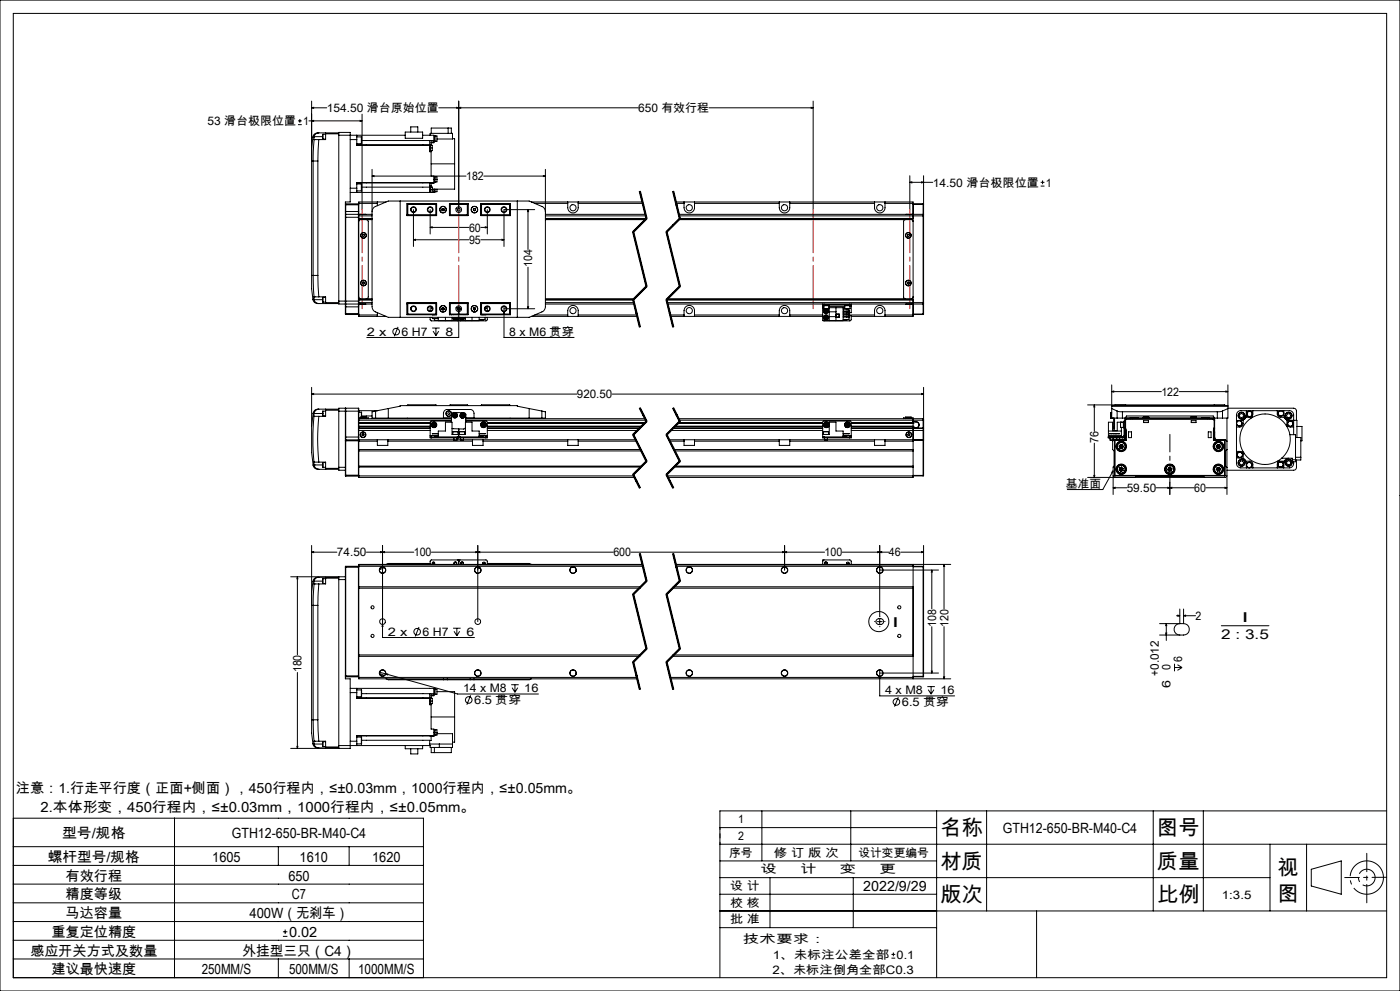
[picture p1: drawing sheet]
<svg xmlns="http://www.w3.org/2000/svg" width="420mm" height="297mm" viewBox="0 0 420 297" stroke-linecap="round" stroke-linejoin="round" font-family="sans-serif">
<defs><g id="words">
<g font-size="6.3">
<text x="282.1" y="250.3">名称</text>
<text x="347.1" y="250.3">图号</text>
<text x="282.1" y="260.3">材质</text>
<text x="347.1" y="260.3">质量</text>
<text x="383.3" y="262.1">视</text>
<text x="383.3" y="269.9">图</text>
<text x="282.1" y="270.3">版次</text>
<text x="347.1" y="270.3">比例</text>
</g>
<g font-size="4.2">
<text x="4.8" y="237.6">注意：1.行走平行度（正面+侧面），450行程内，≤±0.03mm，1000行程内，≤±0.05mm。</text>
<text x="12.2" y="243.3">2.本体形变，450行程内，≤±0.03mm，1000行程内，≤±0.05mm。</text>
<text x="18.6" y="251.3">型号/规格</text>
<text x="69.5" y="251.3">GTH12-650-BR-M40-C4</text>
<text x="300.8" y="249.5">GTH12-650-BR-M40-C4</text>
<text x="14.4" y="258.3">螺杆型号/规格</text>
<text x="19.7" y="263.9">有效行程</text>
<text x="63.7" y="258.3">1605</text>
<text x="86.5" y="263.9">650</text>
<text x="89.9" y="258.3">1610</text>
<text x="111.7" y="258.3">1620</text>
<text x="19.7" y="269.5">精度等级</text>
<text x="87.6" y="269.5">C7</text>
<text x="259" y="267">2022/9/29</text>
<text x="19.7" y="275.2">马达容量</text>
<text x="74.9" y="275.2">400W（无刹车）</text>
<text x="15.5" y="280.8">重复定位精度</text>
<text x="86.7" y="280.8">0.02</text>
<text x="9.1" y="286.4">感应开关方式及数量</text>
<text x="72.7" y="286.4">外挂型三只（C4）</text>
<text x="15.5" y="292">建议最快速度</text>
<text x="60.5" y="292">250MM/S</text>
<text x="86.7" y="292">500MM/S</text>
<text x="107.4" y="292">1000MM/S</text>
</g>
<g font-size="4.1">
<text x="267.7" y="187.8">I</text>
<text x="366.4" y="191.6">2 : 3.5</text>
<text x="372.5" y="186.4">I</text>
</g>
<g font-size="3.5">
<text x="98" y="33.6">154.50 滑台原始位置</text>
<text x="191.5" y="33.6">650 有效行程</text>
<text x="62.3" y="37.5">53 滑台极限位置 1</text>
<text x="139.8" y="54">182</text>
<text x="279.8" y="55.9">14.50 滑台极限位置 1</text>
<text x="140.7" y="69.4">60</text>
<text x="140.7" y="73.1">95</text>
<text x="159.7" y="80.1" transform="rotate(-90 159.7 80.1)">104</text>
<text x="110.1" y="100.6">2 x</text>
<text x="120.5" y="100.6">6 H7</text>
<text x="133.7" y="100.6">8</text>
<text x="152.8" y="100.6">8 x M6 贯穿</text>
<text x="173.1" y="119.3">920.50</text>
<text x="348.4" y="118.6">122</text>
<text x="329.6" y="132.8" transform="rotate(-90 329.6 132.8)">76</text>
<text x="319.8" y="146.2">基准面</text>
<text x="338" y="147.5">59.50</text>
<text x="358.3" y="147.5">60</text>
<text x="101.1" y="166.7">74.50</text>
<text x="124.1" y="166.7">100</text>
<text x="184" y="166.7">600</text>
<text x="247.4" y="166.7">100</text>
<text x="266.7" y="166.7">46</text>
<text x="358.7" y="185.8">2</text>
<text x="116.4" y="190.6">2 x</text>
<text x="126.8" y="190.6">6 H7</text>
<text x="140" y="190.6">6</text>
<text x="280.8" y="187.8" transform="rotate(-90 280.8 187.8)">108</text>
<text x="284.5" y="187.8" transform="rotate(-90 284.5 187.8)">120</text>
<text x="90.5" y="201.5" transform="rotate(-90 90.5 201.5)">180</text>
<text x="347.6" y="202.5" transform="rotate(-90 347.6 202.5)">+0.012</text>
<text x="351.2" y="200.8" transform="rotate(-90 351.2 200.8)">0</text>
<text x="354.7" y="198.3" transform="rotate(-90 354.7 198.3)">6</text>
<text x="138.9" y="207.5">14 x M8</text>
<text x="157.3" y="207.5">16</text>
<text x="265.5" y="208.1">4 x M8</text>
<text x="282.2" y="208.1">16</text>
<text x="351.2" y="206.1" transform="rotate(-90 351.2 206.1)">6</text>
<text x="142.3" y="211">6.5 贯穿</text>
<text x="270.6" y="211.6">6.5 贯穿</text>
<text x="221.4" y="246.8">1</text>
<text x="221.4" y="251.8">2</text>
<text x="218.8" y="256.8">序号</text>
<text x="232.2" y="256.8">修 订 版 次</text>
<text x="257.5" y="256.8">设计变更编号</text>
<text x="228.2" y="261.8">设</text>
<text x="240.1" y="261.8">计</text>
<text x="252" y="261.8">变</text>
<text x="263.9" y="261.8">更</text>
<text x="219.1" y="266.7">设 计</text>
<text x="366.6" y="269.3">1:3.5</text>
<text x="219.1" y="271.7">校 核</text>
<text x="219.1" y="276.7">批 准</text>
<text x="222.9" y="282.7">技术要求：</text>
<text x="231.8" y="287.3">1、未标注公差全部 0.1</text>
<text x="231.7" y="291.8">2、未标注倒角全部C0.3</text>
</g>
</g></defs>
<g fill="none" stroke="#000" stroke-width=".3">
<path d="M0 0h420v297h-420zM4 4h412v289h-412zM89.4 37.4h1.1M89.4 36.2h1.1M90 35.7v1.1M92.7 36.2h15.9M93.5 32.3l.6-.1v.3zM93.5 36.2l.6-.1v.3zM93.5 32.3h4.5M93.5 30.3v52.2M95.6 39.8h-.3a1.43 1.43 0 0 0-1.4 1.3M95.6 39.8a1.4 1.4 0 0 0-1.4 1.2"/>
<path d="M95.6 39.8h6M97.7 39.8v.3M108 36.1l.6 .1-.6 .2zM108.6 34.2v28.6M121.6 39.6h5.2v1.8h-5.2zM123.2 39.6v-1.6h2.1v1.6M129.4 40v-1.6h6v1.6M131.6 32.3h59.9M134.4 38.4v1.6M137 32.2l.6 .1-.6 .2zM137.6 30.3v32.5M137.6 32.3l.6-.1v.3z"/>
<path d="M212.7 32.3h31.2M243.3 32.2l.6 .1-.6 .2zM243.9 30.3v32.5M93.9 41.1l-.4 3.2v4h.4M93.9 41.1h.3M93.9 48.3h1.5M93.9 48.3v34.2M94.2 41.1v.7M94.2 41.8l-.3 6.5M94.2 41.8h.1M94.2 41.8h1.4M94.2 41v.1"/>
<path d="M94.2 41h2.6M95.4 48.3v34.2M95.6 41.8l-.2 6.5M96.9 40.2v1.5M96.9 40.2h.8M96.9 41.7h.8M97.7 40.1v1.7h-2.1M97.7 40.1h3.9M101.6 40.5v-.8h3.5v20.8h-1.5v30.6M101.6 40.5v49.7M101.6 40.5h20M105.1 41.8h1.9"/>
<path d="M105.1 56.4h1.9M107 41.8v1.7h22.1v1.7M107 56.4v1.3M107 40.5v1.3M107 43.1h1.4M107 41h1.4M107 57.2h1.4M107 55.1h1.4M107 54.8h23.2M107 43.4h21.9M108.4 41v2.1M108.4 55.1v2.1"/>
<path d="M108.5 42.1h21.7M108.5 56.1h20.4M111.6 52.8l.6-.2v.3zM111.6 50.8v41.1l.3 .9 .5 .5 4.1 1.8h42.2l4.4-2 .5-1.2v-41.1M111.6 52.8h28.2M126.8 40.5h3.4v1.6M128.9 43.4v.9M128.9 44.3v1.2h.4M128.9 54.8h.1M128.9 42.1h.1M128.9 42.1v1.3M128.9 54.8v1.3"/>
<path d="M128.9 56.1v1.6M128.9 57.7h.1M128.9 56l.8 .1v.8M128.9 40.5h.1M128.9 44.3h.8M128.9 55.7h.4M128.9 43.3h.4M128.9 56.9h.8M129 40.5v-.5h6.7v1.7h-4.6M129.1 43.6h.6v.7M129.1 56v1.7M129.3 45.2v.3"/>
<path d="M129.3 55.7v.4M129.3 43.3v.3M129.3 45.5v7.3M129.3 57.6v.1M129.3 49.1h7.1M129.7 44.3v.9h-.8M129.7 56.9v.7M130.2 52.8v2M130.2 52.9l.9 .1v.8M130.2 54.8l-.9 .1v.8M130.2 42.1v.4M130.2 42.5h-.9v.8"/>
<path d="M130.2 40.7l.1 1.7M130.2 42.5v.3h-.9M130.2 56.7v1h-25.1M130.2 53.8h.9M130.3 52.9v1.7l-23.3 .1v1.7M130.3 40.7h.8v1.6h-.6M130.3 56.7v.8M130.5 52.9v1.7h-.2M130.5 40.7v1.7h-.3M130.5 56.7v.8h-.3M131.1 53.8v.7h-.6M131.1 56.7v.8h-.6"/>
<path d="M135.7 41.6h.7v7.5M136.4 49.1v7.6h-6.7M145.1 52.8h18.5M163 52.6l.6 .2-.6 .1zM191.8 57.4l2 8.1M192 57.3l2 8.2M192.1 57.3l2 8.2M201.8 57.4l2 8.1M202 57.3l2 8.2M202.1 57.3l2 8.2M272.9 54.6l.6-.1v.3zM272.9 54.6h6.9"/>
<path d="M272.9 52.7v10.1M276.5 54.5l.6 .1-.6 .2zM277.1 52.7v11.7M312.2 55.8h1.1M312.2 54.6h1.1M312.8 54.1v1.1M103.6 65.1h4M103.6 63.4h4M103.6 61.4h4M103.7 64.2v26.9M103.7 61.1v3.1M103.7 64.2h3.8"/>
<path d="M103.7 61.1h3.8M103.7 64.2l-.1 .1M103.7 61.1l-.1 .1M107.5 64.2v26.9M107.5 61.1v3.1M107.5 64.2l.1 .1M107.5 61.1l.1 .1M107.6 64.2v.1M107.6 64.3v.8M107.6 65.1v25.1M107.6 64.2h4M107.6 65.5h4"/>
<path d="M107.6 61h5.6M107.6 64.7h4M108.1 64.2h.1M108.1 64.2h1.6M108.9 70.2l.3 .1 .2 .3-.2 .2h-.3l-.2-.3zM109.7 64.2h.1M109.9 65.8l.4 .2 .2 .4v22.6l-.2 .4-.4 .1M111.6 65.8h-3.5l-.5 .6M111.6 63.5l.3-1 .5-.5 4.1-1.7h42.2l4.2 1.7 .4 .5 .3 1M113.2 60.5v1.2M115.8 60.5h-8.2v3.7M120.1 60.3v34.8"/>
<path d="M122.1 61h8.9v3.6h-8.9zM122.1 64.2h.1M122.2 61.1v3.5M122.2 61.1h8.8l-.2 .1M122.2 61.1l.1 .1M122.3 61.2h8.5M122.3 64.4l-.1 .2h8.7l-.1-.2M122.3 61.2v3.2M122.3 64.4h8.5M124 71.9l.6-.2v.3zM124 62.8v11.1M124 71.9h16.7"/>
<path d="M129 68.2l.6-.2v.3zM129 62.8v7.3M129 68.2h11.7M130.8 61.2v3.2M132.6 63l.3 .1M132.6 62.6v.4M132.9 62.5l.3 .1M132.9 62.5l-.3 .1M133.2 63l-.3 .1M133.2 62.6v.4M134.8 61l.1 .1M134.8 61.1h5.6"/>
<path d="M134.8 61h5.6v3.6h-5.6zM134.8 64.6h5.6M134.9 61.1v3.5l.1-.2M134.9 61.1l.1 .1M135 61.2h5.2M135 61.2v3.2M135 64.4h5.2M140.2 61.2l.1-.1v3.5l-.1-.2M140.2 61.2v3.2M142 63l.3 .1M142.1 62.6l-.1 .4M142.3 62.5l.3 .1"/>
<path d="M142.3 62.5l-.2 .1M142.6 62.6v.4M142.6 63l-.3 .1M144.3 68.2h1.9M144.3 61.1h8.7M144.3 61h8.8v3.6h-8.8zM144.3 71.9h6.9M144.5 61.2l-.2-.1v3.5l.2-.2M144.5 61.2h8.4M144.5 61.2v3.2M144.5 64.4h8.4M144.9 61v.1"/>
<path d="M145.6 68l.6 .2-.6 .1zM146.2 62.8v7.3M150.6 71.7l.6 .2-.6 .1zM152.9 61.2v3.2M152.9 64.4l.1 .2h-8.7M153 61.1v3.5M153 64.2h.1M153 61.1l-.1 .1M155.2 60.3v34.8M158.4 62.8l.2 .6h-.3zM158.4 62.8v12M159.4 60.5h33.3"/>
<path d="M160.4 62.8h-9.2v11.1M160.4 61h9.9M163.6 65.8h30M163.6 64.2h30M163.6 65.5h30.3M163.6 64.7h30.1M170.3 60.5a3.2 3.2 0 0 0 .5 2.9 1.56 1.56 0 0 0 1.7 .3 1.56 1.56 0 0 0 1-1.4v-1.8M173.5 61h19.3M189.8 69.5l4 16.4M190.1 69.5l4 16.3M193.8 65.4l-4 4M194 65.5l-4 4 4 16.3-4 4"/>
<path d="M194.1 65.6l-4 4M199.8 69.5l4 16.4M200.1 69.5l4 16.3M202.7 60.5h71.2v34.3h-18.5M202.8 61h2.4M203.6 65.8h69.9l.4 .6M203.6 64.2h73.3M203.7 64.7h73.2M203.8 65.4l-4 4M203.9 65.5h70M204 65.5l-4 4 4 16.3-4 4M204.1 65.6l-4 4"/>
<path d="M205.2 60.5a3.2 3.2 0 0 0 .5 2.9 1.56 1.56 0 0 0 1.7 .3 1.56 1.56 0 0 0 1-1.4v-1.8M208.4 61h25.4M233.8 60.5a3.2 3.2 0 0 0 .4 2.9 1.56 1.56 0 0 0 1.8 .3 1.56 1.56 0 0 0 .9-1.4v-1.8M236.9 61h25.5M262.4 60.5v1.8a1.57 1.57 0 0 0 1.5 1.5 1.57 1.57 0 0 0 1.6-1.5v-1.8M265.5 61h8.4M271.6 65.8l-.5 .5v22.8l.5 .4M271.8 64.2h.1M271.8 64.2h1.7M272.2 70.4l.5-.1 .1 .3-.2 .3zM273.9 61.1h3M273.9 61.2h3"/>
<path d="M276.9 64.2v.5M276.9 64.7h.2M276.9 64.2l.2 .2M276.9 61.1v.1M276.9 61.2v3M276.9 64.7v26M277.1 64.4v.3M277.1 64.7v26M93.5 82.5v4l.4 3.2M93.5 82.5h.4M93.9 89.7a1.55 1.55 0 0 0 1.7 1.3M93.9 82.5l.3 6.5"/>
<path d="M93.9 82.5h1.5M94.2 89.7h-.3M94.2 89.7v.1M94.2 89h.1M94.2 89h1.4M94.2 89v.7M94.2 89.8a1.42 1.42 0 0 0 1.4 1.2M94.2 89.8h2.6M95.4 82.5l.2 6.5M95.6 89h2.1v1.7M95.6 91h6M96.9 89.1v1.5"/>
<path d="M96.9 89.1h.8M96.9 90.6h.8M97.7 90.7v.3M97.7 90.7h3.9M101.6 90.2v.9h2M101.6 90.2h6M103.6 91.1v.9M103.6 92l.1 2.3M103.6 93.9h4M103.6 91l.1 .1M103.6 92h4M103.7 91.1v3.2"/>
<path d="M103.7 91.1h3.8M103.7 94.3h3.8M107.5 91.1v3.2M107.6 89l.5 .5h3.5M107.6 91v.1M107.6 90.2v.8M107.6 91.1v3.7h8.2M107.6 89.8h4M107.6 91.1h4M107.6 94.4h5.6M107.6 90.7h4M107.6 91l-.1 .1"/>
<path d="M107.6 94.2l-.1 .1M108.1 91.1v.1M108.1 91.2h1.6M109 84.5l.3 .1 .1 .3-.3 .3-.3-.1-.1-.4zM109.7 91.1v.1M113.2 93.7v1.1M119.4 98l-1.1 2.8M122.1 90.7h8.9v3.6h-8.9zM122.1 91.1h.1M122.2 90.7v3.6M122.3 94.1h8.5M122.3 91h8.5"/>
<path d="M122.3 91v3.1M122.3 91l-.1-.2h8.7l-.1 .2M122.3 94.1l-.1 .2M129 95.1v.7l.4 .4 8-.1M129 91.8v1.4M129.4 92.5h.1M129.4 92.5h.4zM129.4 91.9v.6M129.6 98.3h2.3M129.7 95.1v.2M129.7 94.3h.1M129.7 92.6h.1"/>
<path d="M129.7 92.6v.2M129.7 95.1v.4h1.8M129.9 95.5h.3M129.9 99.2l.9 1.4M130.4 94.3h.1M130.4 95.5v.5h1.1M130.8 98.3v2.3M130.8 91v3.1M130.8 94.1l.2 .2h-8.8M131.5 95.1v1h12.3v-1M131.6 99.2l-.8 1.4M132.6 92.7l.3 .2"/>
<path d="M132.6 92.4v.3M132.9 92.2l.3 .2M132.9 92.2l-.3 .2M133.2 92.7l-.3 .2M133.2 92.4v.3M133.6 95.1v1M134.8 90.7h5.6v3.6h-5.6zM134.8 94.3h5.6M134.8 90.8h5.6M134.9 94.3h-.1M135 91l-.1-.2v3.5M135 94.1h5.2"/>
<path d="M135 91h5.2M135 91v3.1M135 94.1l-.1 .2M135.4 94.3h.1M135.5 94.3h.1M135.6 95.1v1M135.7 95.4h1.5M135.7 95.1v.3M136.1 94.3h.1M136.3 95.4l.2 .2M136.5 95.4v.2M136.8 95.4l.1 .1"/>
<path d="M136.9 95.5l-.4 .1M136.9 95.4v.1M137.2 92.5h.1M137.2 92.7l.1 .1M137.2 92.3v.2M137.2 95.1v.3M137.3 92.2h.6M137.4 95.1a.76 .76 0 0 1-.6 .8 .76 .76 0 0 1-.9-.5M137.6 93.4l.2 .6h-.3zM137.6 91.7v9.4h-27.6M138 95.4h1.5M138 95.1v.3"/>
<path d="M138 92.5h.1M138 92.3v.2M138 92.7l-.1 .1M138.3 95.4h.1M138.3 95.4l.4 .2M138.6 95.4l.1 .2M138.9 95.4l-.2 .2M139.2 94.3h.1M139.3 95.4a.74 .74 0 0 1-.8 .5 .74 .74 0 0 1-.6-.8 .76 .76 0 0 0 .6 .8 .76 .76 0 0 0 .8-.5M139.5 95.1v.3M139.6 95.1v1M139.8 94.3h.1"/>
<path d="M140.2 91l.1-.2v3.5l-.1-.2M140.2 91v3.1M141.6 95.1v1M142 92.7l.3 .2M142.1 92.4l-.1 .3M142.3 92.2l.3 .2M142.3 92.2l-.2 .2M142.6 92.4v.3M142.6 92.7l-.3 .2M144.3 90.7h8.8v3.6h-8.8zM144.3 94.3h8.7M144.3 90.8h8.7l-.1 .2"/>
<path d="M144.5 91l-.2-.2v3.5l.2-.2M144.5 94.1h8.4M144.5 91h8.4M144.5 91v3.1M144.9 94.3h.1M144.9 95.7v.3h-1.1M145.5 92.5h.3zM145.5 94.3h.1M145.5 95.1v.6h-1.7M145.6 95.1l-.1 .2M145.8 92.5h.1M145.8 91.9v.6"/>
<path d="M146.2 95.1v.7l-.4 .4-8-.1M146.2 91.8v1.4M151.2 93.4l.1 .6h-.3zM151.2 91.7v9.4h21M151.2 92.5h9.2M152.9 91v3.1M152.9 94.1l.1 .2M153 90.7v3.6M153 91.1h.1M158.3 91.9h.3l-.2 .6zM158.4 80.1v12.4M159.4 94.8h31.8"/>
<path d="M160.4 94.4h9.9M163.6 89.5h26.7M163.6 91.1h26.7M163.6 90.7h26.5M170.3 94.8a3.2 3.2 0 0 1 .5-2.8 1.56 1.56 0 0 1 1.7-.4 1.56 1.56 0 0 1 1 1.5v1.7M173.5 94.4h17.6M189.8 89.9l2 8.1M190 89.8l2 8.2M190 89.8l-26.4 .1M190.1 89.8l2 8.1M193.8 85.7l-4 4M194.1 86l-4 4"/>
<path d="M199.8 89.9l2 8.1M200 89.8h73.9M200 89.8l2 8.2M200.1 90.7h76.8M200.1 89.8l2 8.1M200.2 91.1h76.7M201 94.4h4.2M201.2 94.8h45.6M203.8 85.7l-4 4M204.1 86l-4 4M205.2 94.8a3.2 3.2 0 0 1 .5-2.8 1.56 1.56 0 0 1 1.7-.4 1.56 1.56 0 0 1 1 1.5v1.7M208.4 94.4h25.4"/>
<path d="M233.8 94.8a3.2 3.2 0 0 1 .4-2.8 1.56 1.56 0 0 1 1.8-.4 1.56 1.56 0 0 1 .9 1.5v1.7M236.9 94.4h9.9M246.8 91.4h.4M246.8 91.4v.4M246.8 91.8v4.3h6.1v-3.9h-4.2M246.8 91.1v.3M246.8 92.2h.4M246.8 91.8h.4M247.1 91.4v.2h1.7v-.2M247.2 92.5h.9M247.2 91.6v.9M247.2 91.1v.3"/>
<path d="M247.2 91.4h7.7M247.4 95l.1 .5M247.4 95l.8 .3M247.4 93.3l.3 .3M247.4 92.5a.77 .77 0 0 0-.3 1 .77 .77 0 0 0 1 .4 .77 .77 0 0 0 .4-1.1M247.4 92.9v.4M247.4 92.9l.7 .5M247.5 95.5l.4 .1M247.5 92.5a.73 .73 0 0 0-.4 1 .73 .73 0 0 0 1 .3 .73 .73 0 0 0 .4-.9M247.7 94.8l.4 .1M247.7 94.8l-.3 .2M247.7 94.8l.2 .8"/>
<path d="M247.8 92.7l.4 .3M247.8 92.7l-.4 .2M247.8 92.7l-.1 .9M248.1 92.5l.4 .4M248.1 92.5h.6M248.1 94.9l.1 .4M248.1 94.9l-.6 .6M248.1 92.5l.4 .3M248.1 93.4l-.4 .2M248.2 93l-.1 .4M248.2 93l-.8 .3M248.2 95.3l-.3 .3"/>
<path d="M248.7 92.5h.1M248.7 91.6v.9M248.7 91.8h4.7M248.8 92.2v3.9M248.8 93.4h2M248.8 94.9h2M250.8 92.2v3.9M250.9 94.2h.8v.9h-.8zM250.9 95h.8M252.9 92.8h1.8v.5M252.9 93.6h1.8v.4h-1.8M252.9 94.3h1.8v.5h-1.8"/>
<path d="M252.9 95h1.8M252.9 93.3h1.8M252.9 92.3h.5M253.4 91.4v.2h1.6M253.4 92.5h.8M253.4 92.5h.7M253.4 91.6v.9M254 94.8v.2l.2-.2 .5 .2M254 92.5v.3M254 94v.3M254 95.7v.3h-1.1M254.1 92.5h.9"/>
<path d="M254.2 92.8h.4M254.2 94.8h.3M254.7 93.3l-.3 .2-.4-.2v.3M254.7 93.1v.2M254.7 95.1v.2M254.7 94.6h.7l-.1 1.3-.3 .3-8-.1M254.7 95v.7h-1.8M254.7 94.4h7.7M254.9 91.4h.5M254.9 91.1v.3M255 92.5h-.8M255 91.6v.9"/>
<path d="M255 91.8h.4M255.1 91.4l-.1 .2M255.4 91.4v.4M255.4 91.1v.3M255.4 91.8v1.9h-.7M262.4 94.8v-1.7a1.57 1.57 0 0 1 1.5-1.6 1.57 1.57 0 0 1 1.6 1.6v1.7M265.5 94.4h8.4M271.8 91.1h.1M272.2 84.7l.3-.2 .3 .1v.3l-.2 .3-.4-.1zM273.5 91.1l-1.7 .1M273.9 89l-.4 .5h-73.3M273.9 94.1h3"/>
<path d="M273.9 94.3h3M276.9 90.7h.2M276.9 90.7v.4M276.9 94.1h.2M276.9 94.1v.2M276.9 91.1v3M277.1 90.7v.3M277.1 91l-.2 .1M277.1 94.1l-.2 .2M277.1 91v3.1M93.5 118.1l.6-.2v.3zM93.5 116.1v11.5"/>
<path d="M93.5 118.1h79.6M183.7 118.1h93.4M276.5 117.9l.6 .2-.6 .1zM277.1 116.1v26.4M333.5 117.4l.6-.2v.3zM333.5 115.4v9.9M333.5 117.4h14.9M353.7 117.4h14.7M367.8 117.2l.6 .2-.6 .1zM368.4 115.4v9.9h-1.7M93.5 127.6v8l.4 3.8M93.9 139.4a1.52 1.52 0 0 0 1.7 1.2"/>
<path d="M93.9 139.4h.1M93.9 123.9h.1M93.9 123.9h.3M93.9 123.9l-.4 3.7M94.2 124.8a74.3 74.3 0 0 0 0 13.7M94.2 138.5v.8M94.2 138.5h.1M94.2 124.8h.1M94.2 124.8h1.4M94.2 138.5h1.4M94.2 123.9v.9M94.2 139.3h.1"/>
<path d="M94.2 123.9h.1M94.2 139.3a1.46 1.46 0 0 0 1.4 1.3M94.2 139.3l-.3 .1M94.2 139.3h2.6M94.2 123.9h2.6M95.6 122.6h-.2a1.43 1.43 0 0 0-1.5 1.3M95.6 124.8a66.9 66.9 0 0 0 0 13.7M95.6 122.6a1.44 1.44 0 0 0-1.4 1.3M95.6 138.5h2.1v1.9M95.6 122.6h6M96.8 139.3l.1 .7M96.8 123.9l.1 .7"/>
<path d="M96.9 138.6l-.1 .7M96.9 123.2l-.1 .7M96.9 138.6v1.4M96.9 123.2v1.4M96.9 138.6h.8M96.9 123.2h.8M96.9 124.6h.8M97.7 122.6v.3M97.7 122.9v1.9h-2.1M97.7 122.9h3.9M101.6 123.2h6M101.6 123.2v16.8"/>
<path d="M103.6 122.3v9.6M103.6 122.4l.1 9.4M103.6 131h4M103.6 131.9l.1 10.8M103.6 132.1h4M103.7 131.8v10.9M103.7 131.8h3.8M103.7 131.8l-.1 .1M107.5 122.3h-5.9v.9M107.5 122.3v9.5M107.5 122.3l.1 .9M107.5 131.8v10.9"/>
<path d="M107.5 131.8l.1 .1M107.6 128.3v.1M107.6 123.2v2.7M107.6 125.2h.6M107.6 131v.8M107.6 131.8v11.3h82.8M107.6 131.8h5.6M107.6 132.2h5.6M107.6 134.7h84.6M107.6 135.1h84.8M107.6 139.7h84.9M107.6 140h84.6"/>
<path d="M107.6 125.5h27.8M107.6 127.7h21.4M107.6 126.9h21.4M107.6 125.9h27.8M107.6 128.3h21.4M107.6 128.4h21.4M107.6 129h21.4M107.6 123.5h.8M107.6 125.9v2.4M107.6 128.4v2.6M107.6 123.1h5.7M108.2 125h.1"/>
<path d="M108.2 125.1h1.4M108.2 125.2h1.7M108.2 125.1v.4M108.2 125h1.4M108.4 123.5l.1 1.5M108.4 123.5v1.5M108.5 124.7h3.1M108.7 130.1l.2-.1 .3 .2-.1 .3-.2 .1-.3-.2zM109.6 125h.3M109.6 125.1h.3M109.9 125.1h.1M109.9 125.2h.6v.3"/>
<path d="M109.9 125.1v.4M112.7 125.3h20.3v-1.4a1.14 1.14 0 0 1 1.2-1.2h6.8a1.14 1.14 0 0 1 1.2 1.2v1.4h20.4M112.7 123.2l-1.1 .2v1.9h1.1M112.7 123.2v2.1M113.2 131.8h3.1M113.2 131.8v1.7h3.1v-1.7M116.3 131.8h19.9M116.3 132.2h25.4M116.5 122.4v2.9M122.2 121.5h8.7M122.2 121.5v.1M122.2 125.3v.2"/>
<path d="M129 127.8h-21.4l21.4 .1M129 126.7h-21.4l21.4 .1M129 130.9h.5M129 130.9v.3h.5M129 130.5v.4M129 130.5h2.5M129.5 130.9h7.7M129.5 131.2h7.7M129.5 130.9v.3M129.8 127.1v.5M129.8 127.6l.4 .1M129.8 127.1l.4 .2"/>
<path d="M130.2 126.9l.4 .2M130.2 126.9l-.4 .2M130.2 126.9v.4M130.2 127.3l.4 .2M130.2 127.3v.4M130.2 127.3l-.4 .3M130.6 127.5l-.4 .2M130.6 127.1v.4M130.6 127.1l-.4 .2M130.9 121.5v.1M131.5 130.9v-1.7h2.1v-2.7h2v3.7h4v-3.7h2v2.7h2.2v1.7M131.5 130.6h-1.1v.2h1.1"/>
<path d="M131.5 129.9h-1.8l1.8 .1M133 125.2h2.5M134.9 121.5h5.4M134.9 121.5v.1M135.4 126.5l.1-2.4 .6-.5 3.5 .3 .1 2.6M135.4 126.2l-6.2 .1-.2 .2v4M135.9 129.4h1.5M135.9 129.4v.8M136.1 124.4l.1 .4M136.1 124.4l.8 .2M136.2 131.9h.9M136.2 131.2v.7"/>
<path d="M136.2 124.8l.4 .1M136.4 124.1l-.3 .3M136.4 124.1l.4 .1M136.4 124.1l.2 .8M136.8 124.2l.1 .4M136.8 124.2l-.6 .6M136.9 124.6l-.3 .3M137.1 131.2v.7M137.1 131.8h1.1M137.2 130.9h.8M137.2 131.2h.4M137.2 130.9v.3"/>
<path d="M137.4 129.4h-1.5M137.4 129.4h.1M137.4 129.4v.8M137.6 131.2h.4M137.6 128.5v2.7M137.9 129.4h.1M137.8 129.4h1.6M137.8 129.4v.8M137.9 129.4h1.4M138 130.9h7.8M138 131.2h7.8M138 130.9v.3"/>
<path d="M138.2 131.9h.8M138.2 131.2v.7M138.4 124.5l.1 .4M138.4 124.5l.3 .1M138.5 124.9l.4 .1M138.6 124.1l-.2 .4M138.6 124.1l.5 .1M138.6 124.1l.1 .5M138.7 124.6l-.2 .3M138.7 124.6l.2 .4M138.7 124.6l.5 .1M139 131.8h2.7"/>
<path d="M139 131.2v.7M139.1 124.2l.1 .5M139.1 124.2l-.4 .4M139.2 124.7l-.3 .3M139.3 129.4h.1M139.4 129.4v.8M139.6 128.2l-.4 .4-3.6-.2M139.7 126.2l6.3 .1 .2 .2v4M139.7 125.9h54M139.7 125.5h53.8M139.7 125.2h2.5M140.3 121.5v.1"/>
<path d="M141.7 131.8h3.2M141.7 131.8v1.7h3.2v-1.7M143.8 130.6h1.1v.2h-1.1M143.8 129.9h1.7l-1.7 .1M143.8 130.5h2.4M144.3 121.5h8.7M144.3 121.5v.1M144.7 127.1v.5M144.7 127.1l.4 .2M144.7 127.6l.4 .1M144.9 131.8h25.4M144.9 132.2h25.4"/>
<path d="M145 126.9l.4 .2M145 126.9l-.3 .2M145 126.9l.1 .4M145.1 127.3l.4 .2M145.1 127.3v.4M145.4 127.1l.1 .4M145.4 127.1l-.7 .5M145.5 127.5l-.4 .2M145.8 130.9h.4M145.8 130.9v.3M146.2 130.9v.3h-.4M146.2 130.5v.4"/>
<path d="M146.2 127.8h46.2M146.2 126.8h47.2M146.2 127.7h46.3M146.2 126.9h47.2M146.2 128.3h45.8M146.2 128.4h45.6M146.2 129h45M146.2 127.9h46.2M146.2 126.7h47.3M153 121.5v.1M153 125.3v.2M158.7 122.4l-3.5-.7v-.1h-35.1v.1l-7.4 1.5"/>
<path d="M158.7 122.4v2.9M158.7 122.4l3.9 .8M162.6 123.2l1 .2v1.9h-1M162.6 123.2v2.1M170.3 131.8h3.2M170.3 131.8v1.7h3.2v-1.7M173.5 131.8h17.2M173.5 132.2h17.4M189.8 130.4l4 7.9M190.1 130.2l4 8M191.8 122.4l2 4M192 122.3l2 4-4 4 4 7.9-4 4 2 4"/>
<path d="M192.1 122.2l1 2M193.1 124.2l1 2zM193.8 126.2l-4 4M193.8 138.1l-4 4M194.1 126.4l-4 4M194.1 138.4l-4 4M199.8 130.4l4 7.9M200.1 130.2l4 8M200.7 131.8h4.5M200.9 132.2h4.3M201.3 129h45.5M201.8 122.4l2 4"/>
<path d="M201.8 128.4h45M202 122.3l2 4-4 4 4 7.9-4 4 2 4M202 128.3h44.8M202.1 122.2l2 4M202.1 134.7h71.8M202.2 140h71.7M202.4 135.1h71.5M202.4 127.9h44.4M202.4 127.8h44.4M202.5 139.7h71.4M202.5 127.7h44.3M203.3 126.9h43.5"/>
<path d="M203.4 126.8h43.4M203.5 126.7h43.3M203.5 125.5h73.4M203.8 125.9h73.1M203.8 126.2l-4 4M203.8 138.1l-4 4M204.1 126.4l-4 4M204.1 138.4l-4 4M205.2 131.8h3.2M205.2 131.8v1.7h3.2v-1.7M208.4 131.8h25.4M208.4 132.2h25.4"/>
<path d="M233.8 131.8h3.1M233.8 131.8v1.7h3.1v-1.7M236.9 131.8h10.5M236.9 132.2h25.5M246.8 130.9h.4M246.8 130.2h2v-3.7h2v2.7h2.1v1.7M247.1 129.4h.1M247 129.4h1.6M247 129.4v.8M247.1 129.4h1.4M247.2 130.9h7.7M247.2 130.9v.3"/>
<path d="M247.2 131.2h7.7M247.4 131.9h.8M247.4 131.2v.7M247.5 127.5l.3 .2M247.6 127l-.1 .5M247.6 127l.3 .3M247.9 127.3l-.4 .2M247.9 127.3l.3 .3M248 126.9l.4 .3M248 126.9l-.4 .1M248 126.9l-.2 .8M248.2 131.2v.7"/>
<path d="M248.2 131.8h14.2M248.2 127.6l-.4 .1M248.4 127.2l-.2 .4M248.4 127.2l-.5 .1M248.5 129.4h.1M248.6 129.4v.8M252.9 130.6h1.1v.2h-1.1M252.9 129.9h1.8l-1.8 .1M252.9 130.5h2.5M253.8 127.1l.1 .5M253.8 127.1l.8 .4M253.9 127.6l.3 .1"/>
<path d="M254.2 126.9l.4 .2M254.2 126.9l-.4 .2M254.2 126.9v.8M254.6 127.1v.4M254.6 127.1l-.7 .5M254.6 127.5l-.4 .2M254.9 130.9h.5M254.9 130.9v.3M255.4 126.7l18.5 .1M255.4 130.9v.3h-.5M255.4 130.5l-.2-4.2-8.1-.1-.3 .2v4.8h.4M255.4 130.5v.4"/>
<path d="M255.4 127.8h18.5M255.4 126.8h18.5M255.4 127.7h18.5M255.4 126.9h18.5M255.4 128.3h18.5M255.4 128.4h21.5M255.4 129h21.5M262.4 131.8h3.1M262.4 131.8v1.7h3.1v-1.7M265.5 131.8h11.4M265.5 132.2h8.4M271.7 125h.1"/>
<path d="M271.6 125.2h2.3v3.1M271.6 125.2h-.5v.3M271.6 125.1h1.8M271.6 125.1v.4M271.7 125.2h1.6M271.7 125l1.7 .1M272.3 130.2l.3-.2 .4 .3-.3 .3zM273.4 125.1v.4M273.9 127.8l-18.5 .1M273.9 128.3v14.8h-73.6M273.9 127.8h.1M273.9 126.8h.1"/>
<path d="M273.9 128.3h.1M273.9 131.9h3M273.9 126.4h.9M273.9 128.3h.9M273.9 128.2h.9M274.8 126.4a.97 .97 0 0 1 1 .8 .97 .97 0 0 1-.8 1.1M274.8 126.4a.88 .88 0 0 1 .9 .9 .88 .88 0 0 1-.9 .9M274.8 126.4h.1M274.8 128.2v.1M275 128.3h1.9M275 128.3h-.2M276.9 131.8v.1"/>
<path d="M276.9 125.5v.4M276.9 128.3h.2M276.9 128.3v.1M276.9 128.4v.6M276.9 125.9v2.4M276.9 129v2.8M276.9 131.9v10.6M277.1 128.3l-.2 .1M277.1 128.3l-.2 .7M326.3 121.4l41.2 .1M328.3 121.4l.1 .6h-.2zM328.3 121.4v7.9"/>
<path d="M328.3 132.8v10.3M332.5 129.2h3.9M332.9 130.9h-.4v.3h.4M332.9 130.9h3.9M332.9 129.9l.7 .1zM332.9 131.2h1.1M332.9 130.9v.3M333 131.9h.9M333 131.2v.7M333.2 123.8l.1 1.5M333.3 123.8h-.1M333.3 123.7l-.1 .1"/>
<path d="M333.3 123.8v1.5M333.3 123.7v.1M333.3 123.7h.2M333.5 121.6h34.9M333.5 121.7h34.9M333.5 122.4l1.6 .8M333.9 129.9l.4 .1zM333.9 131.2v.7M334 131.2h.9M334 130.9v.3M334.1 128v.6h.3v-.6M334.1 125.3v2.7"/>
<path d="M334.1 128h.3M334.4 131.9h.1M334.4 121.5h3.4M334.4 121.5v.1M334.4 125.3v2.7M334.4 131.9v10.6M334.5 131.9h3.4M334.5 121.4l-.1 .1M334.5 131.9v10.6M334.6 129.9l.4 .1zM334.9 131.2h1.9M334.9 130.9v.3"/>
<path d="M335 131.2v.6M335.1 123.2l1.6 .2M335.1 125.3h1.6M335.1 125.3h-1.8M335.1 123.2v2.1M335.4 129.9l.4 .1zM335.7 133.7l.3 .6M335.7 133.7l.7 .1M335.9 131.2v.6M336 134.3l.6 .1M336.2 126.5v1.6zM336.2 128.1h.8"/>
<path d="M336.2 133.2l-.5 .5M336.2 133.2l.6 .1M336.2 133.2l.2 .6M336.3 130.6h-3.7v.2h3.7M336.4 133.8l-.4 .5M336.4 133.8l.6 .1M336.4 133.8l.2 .6M336.4 126.5h.1M336.4 128.1v2.8M336.5 140l-.7 .2M336.5 140l.5 .4M336.5 140l-.1 .6"/>
<path d="M336.7 125.3h.8l.5-.6h26l.4 .6M336.7 123.4h28.5M336.7 123.4v1.9M336.8 130.9v.3M336.8 133.3l.2 .6M336.8 133.3l-.4 .5M337 126.5h-1.8v2.6h-1.4v-2.6h-1.3v4.4M337 133.9l-.4 .5M337.2 126.5h-.2v1.7h.2M337.2 130.5l-.4 .4M337.2 130.5h.3M337.2 126.6h.3"/>
<path d="M337.2 126.6v3.9M337.5 131.1v.1M337.5 130.7l-.3 .4-.4 .1M337.5 131.1l-.5 .7M337.5 129.4v1.7M337.5 126.2h-.3v.4M337.5 129.4v1.8M337.5 129.4h.2M337.5 131.2h.2M337.6 128.4l.1 .6M337.6 131.2l-.5 .6M337.7 129.4v.1"/>
<path d="M337.7 128.3l.2 .7M337.7 128.3h.1M337.7 128.3l-.1 .1M337.7 129.4v1.8M337.7 121.4l.1 .1M337.7 125.9v2.4M337.7 131.1v.1M337.7 131.8l.2 .1M337.7 129h.2M337.7 131.8h-3.5l-.4 .4v2.5l.4 .4v4.6l-.3 .3v8.2M337.7 129v2.8M337.8 121.5v.1"/>
<path d="M337.9 129v2.9M338 125.6l-.3 .3M338 125.5v.1M338 125.5l-.5 .3 .2 .1M338 125.5h26M338 125.6h26M338.6 129.4h.8v1.8h-.8zM339.7 125.2h-.6v.3M339.7 125.2h22.5M339.7 125.2v.3M341.4 125.2h-3.8l-.1 4.2M342.9 125.2h.1"/>
<path d="M342.9 125.2h1.8M342.9 125.1h1.1M342.9 125.1v.1M343.1 126.1h1.4v.5h-1.4zM344 125l-1.1 .1M344 125l.7 .1M344 125.1h.7M344.7 125.2h-.1M344.7 125.1v.1M357.2 125.2h.1M357.2 125.2h1.8M357.2 125.1h1.2"/>
<path d="M357.2 125.1v.1M357.4 126.1h1.4v.5h-1.4zM358.3 125l-1.1 .1M358.3 125h.6M359 125.2h-.1M359 125.1h.1M359 125.1v.1M362.2 125.2h.6v.3M362.2 125.2v.3M362.5 129.4h.8v1.8h-.8zM364 125.6l.2 .3M364 125.5v.1"/>
<path d="M364 125.5l.3 .2-.1 .2M364 129h.2M364 131.9h3.4M364 129v2.9M364.1 121.5h3.4M364.1 121.5v.1M364.2 131.1v.1M364.2 131.8l-.2 .1M364.2 131.8h3.5l.4 .4M364.2 129v2.8M364.2 129.4h.1M364.2 128.3l-.2 .7"/>
<path d="M364.2 128.3l.1 .1M364.2 129.4v1.8M364.2 131.2h.1M364.2 128.3h.1M364.2 125.9v2.4M364.2 121.4l-.1 .1M364.3 125.2v.5M364.3 128.5v.9M364.3 131.2l.4 .6M364.3 125.2h-3.8M364.3 129.4v1.8M364.3 128.4l-.1 .6"/>
<path d="M364.4 131.1l.5 .7M364.4 125.3h.8M364.4 125.3v4.1M364.9 133.7l.2 .6M364.9 133.7l.6 .1M365.1 134.3l.7 .1M365.2 125.3h1.5M365.2 123.4v1.9M365.3 133.2l-.4 .5M365.3 133.2l.6 .1M365.3 133.2l.2 .6M365.5 133.8l-.4 .5"/>
<path d="M365.5 133.8l.3 .6M365.5 133.8l.7 .1M365.9 133.3l.3 .6M365.9 133.3l-.4 .5M366.2 133.9l-.4 .5M366.7 123.2l-1.5 .2M366.7 123.2v2.1M367.4 131.9h.1M367.4 131.9v10.6M367.5 121.5v.1M367.5 131.9v10.6M368.1 125.3v22.9"/>
<path d="M368.1 134.7l-.4 .4v4.6l.4 .4M368.4 122.3h19.7a.84 .84 0 0 1 .8 .9v2.8M368.4 122.4l-1.7 .8M370.9 135.3h1.4l.4 .3 .3-.2M370.9 137.2l1.6 .1M370.9 127v11.9a1.33 1.33 0 0 0 1.4 1.3h2.3M371.1 136.3a.83 .83 0 0 0 .9 .8 .83 .83 0 0 0 .8-.8M371.1 136.3a.83 .83 0 0 1 .9-.9 .83 .83 0 0 1 .8 .9M371.9 124.2l.6-.3 .5 .3v.7l-.5 .3-.6-.3zM372.1 138.1h.7l.3 .6-.3 .6h-.7l-.3-.6zM372.5 137.3l.5 .1M372.5 137.3a2.15 2.15 0 0 1 1.4 2.7v.2"/>
<path d="M373 137.4l.7 .8h1.2a.96 .96 0 0 1 .9 1v1M373.2 135.8l-.2 .1v1.5M373.7 125.1l-.7 .7v1.2a1.02 1.02 0 0 1-1.1 1h-1M373.7 125.1h1.5l.2 .2M373.8 124.7l-.1 .4M373.8 124.7a1.95 1.95 0 0 1-2.5 1.3h-.4M373.9 123.1l-.1 1.6M375.8 123.1v1.2l-.2 .5 .1 .3M383.2 123.1v1a.96 .96 0 0 0 1 1h1.1l.8 .7M383.3 138.2l.2 .3-.3 .5v1.2M383.7 138l.1 .2h1.5M384.1 123.1h-11.8a1.27 1.27 0 0 0-1.4 1.3v2.3"/>
<path d="M384.2 138.4a.85 .85 0 0 0-.8 .8 .85 .85 0 0 0 .8 .8M384.2 138.4a.85 .85 0 0 1 .8 .8 .85 .85 0 0 1-.8 .8M384.2 138.4a.85 .85 0 0 0-.9 .8 .85 .85 0 0 0 .9 .8M384.4 123.1h2.4a1.26 1.26 0 0 1 1.3 1.3v5.9M384.5 137.3h.1M385.1 123.1l.1 1a1.58 1.58 0 0 0 1 1.8M385.3 138.2l-.2 2M386 138.4l.6-.4 .6 .4v.6l-.6 .4-.6-.4zM386.1 127.8l.3-.1 .4 .2 1.3 .1M386.1 125.8l2 .2M386.1 125.8v1.5l-.2 .2M386.3 127a.83 .83 0 0 0 .8 .8 .83 .83 0 0 0 .8-.8"/>
<path d="M386.3 127a.83 .83 0 0 1 .8-.9 .83 .83 0 0 1 .8 .9M386.3 124h.6l.3 .6-.3 .5h-.6l-.4-.5zM386.6 137.3a1.46 1.46 0 0 0-1.3 .9M387 130.3h1.7v8.1h-1v-1.1h-3.2M387.2 126h1.9v5.1M387.7 137.8h1M388.1 138.4a1.44 1.44 0 0 1-1.3 1.8h-11.9M388.7 137.1h1.5M388.7 131.1h1.5v6.8h-1.5M388.9 137.9v2.1a.84 .84 0 0 1-.8 .9h-20M389.1 127.8h1.5v4.3h-.4M95.6 140.6h6"/>
<path d="M96.9 140h.8M97.7 140.4v.2M97.7 140.4h3.9M101.6 140v.9h2M101.6 140h2M103.6 142.4h4M103.7 142.7h3.8M189.8 142.3l2 4M190.1 142.6l-82.6 .1M190.1 142.2l2 3.9M199.8 142.3l2 4M200.1 142.2l2 3.9"/>
<path d="M200.1 142.6h76.8M273.9 142.5h3M276.9 142.5h.2M276.9 142.5v.1M277.1 142.5l-.2 .1M328.2 142.5h.2l-.1 .6zM333.9 141.1l-.1 .6-.3-.2zM333.9 141.1l-3.1 5.6h-10.6M333.9 142.6l.5 .5M333.9 146.2l.6-.2v.4zM333.9 146.2h4.1M334.4 142.5h.1"/>
<path d="M334.4 142.5l.1 .1M334.5 142.5v.1M334.5 142.6h32.9M334.5 142.5h32.9M335.8 140.9l.5 .4M335.8 140.2v.7M335.8 140.2l.6 .4M336.4 140.6l-.1 .7M336.4 140.6l.5 .4M336.9 141l-.6 .3M337 140.4l-.1 .6M337 140.4l-1.2 .5"/>
<path d="M340.9 142.7h20.1M341 142.6l-.5 .5M350.3 140.8l.4 .4M350.3 146l.6 .2-.6 .2zM350.5 140.2l-.2 .6M350.5 140.2l.4 .4M350.9 140.6l-.2 .6M350.9 140.6l.5 .5M350.9 146.2l.6-.2v.4zM350.9 144.5v3.7M351.2 140l.4 .5M351.2 140l-.7 .2"/>
<path d="M351.2 140l-.3 .6M351.4 141.1l-.7 .1M351.6 140.5l-.2 .6M351.6 140.5l-1.3 .3M358.2 146.2h-11.3M361 142.6l.4 .5M361.8 146.2h6.3M364.9 140.7l.3 .5M365.2 140.1l-.3 .6M365.2 140.1l.3 .5M365.5 140.6l-.3 .6M365.5 140.6l.4 .6"/>
<path d="M365.8 140l.4 .6M365.8 140l-.6 .1M365.8 140l-.3 .6M365.9 141.2h-.7M366.2 140.6l-.3 .6M366.2 140.6l-1.3 .1M367.4 142.5v.1M367.4 142.5h.1M367.5 146l.6 .2-.6 .2zM367.5 142.5l-.1 .1M368.1 142.6l-.4 .5h-41.4M87.2 172.9h16.4"/>
<path d="M89.2 172.9l.2 .6h-.3zM89.2 172.9v23.3M93.5 165.5l.6-.2v.3zM93.5 165.5h7.6M93.5 163.5v52.2M93.9 174.3l-.4 3.1v4h.4M93.9 174.3h.3M94.2 174.3v.7M94.2 175l-.3 6.4M94.2 175h.1M94.2 175h1.4M94.2 174.2v.1"/>
<path d="M94.2 174.2h2.6M95.6 173h-.3a1.43 1.43 0 0 0-1.4 1.3M95.6 175l-.2 6.4M95.6 173a1.4 1.4 0 0 0-1.4 1.2M95.6 173h6M96.9 173.4v1.5M96.9 173.4h.8M96.9 174.9h.8M97.7 173v.3M97.7 173.3v1.7h-2.1M97.7 173.3h3.9M101.6 172.9v.8"/>
<path d="M101.6 173.7v49.7M101.6 173.7h2M103.6 170h4M103.7 169.7l-.1 33.7h1.5v20.9h-17.9M103.7 169.7v33.1M103.7 169.7h3.8M107.5 169.7v33.1M107.5 169.7l.1 .1M107.6 175.9h84.6M107.6 176.3h84.2M107.6 169.7h85.3M107.6 169.3h85.2"/>
<path d="M109.9 165.5h14.2M114.2 165.3l.6 .2-.6 .1zM114.8 165.5l.6-.2v.3zM114.8 163.5v27.6h27.5M115.3 170.1l-1.5 .6M129 169.2v-1l.4-.4h7.9l.3 .4 .4-.4h7.8l.4 .4v1M129 168.9h-12.5l-.7 .3M129.7 168.7v.2M129.7 168.9h.7M129.9 168.5h.3M130 169.2a.36 .36 0 0 1-.2-.6 .36 .36 0 0 1 .5 0 .36 .36 0 0 1-.2 .6M130.4 168.7v.2"/>
<path d="M136.3 169.2a.44 .44 0 0 1 0-.7 .44 .44 0 0 1 .6 0 .44 .44 0 0 1 0 .7M137.4 167.8h.4M137.6 167.8v1.4M138.4 169.2a.43 .43 0 0 1-.1-.7 .43 .43 0 0 1 .6 0 .43 .43 0 0 1 0 .7M142.7 165.3l.6 .2-.6 .1zM143.3 165.5l.6-.2v.3zM143.3 163.5v22.8M143.3 169.9l.3 .4 .5 .1M143.8 170v.4M144.9 168.7v.2M144.9 168.9h.6M145.1 169.2a.36 .36 0 0 1-.2-.6 .36 .36 0 0 1 .6 0 .36 .36 0 0 1-.2 .6"/>
<path d="M145.5 168.7l.1 .2M146.2 168.9h12.6l.6 .3M184 165.5h-54.6M189.3 165.5h58.1M189.8 178.2l4 16.3M190.1 178.1l4 16.3M191.8 166l2 8.2M192 166l2 8.1-4 4 4 16.3-4 4 2 8.2M192.1 165.9l1 4.1M192.7 169.2h-85.1v34.2h83.6M193.1 170l1 4.1zM193.8 174l-4 4"/>
<path d="M194.1 174.2l-4 4M199.8 178.2l4 16.3M200.1 178.1l4 16.3M201.8 166l2 8.2M201.8 176.3h72.1M202 166l2 8.1-4 4 4 16.3-4 4 2 8.2M202.1 165.9l2 8.2M202.2 175.9h71.7M202.7 169.2h82.5M202.7 169.3h71.2M202.8 169.7h74.1M203.8 174l-4 4"/>
<path d="M204.1 174.2l-4 4M234.8 165.3l.6 .2-.6 .1zM235.4 165.5l.6-.2v.3zM235.4 163.5v7.3M246.8 168.2l.3-.4h7.9l.3 .3 .1 1.1M247 167.8h-.2v1.4M247.5 169.2a.43 .43 0 0 1 0-.7 .43 .43 0 0 1 .6 0 .43 .43 0 0 1-.1 .7M252.7 165.5h14M254 168.7v.2M254 168.9h.7M254.2 169.2a.36 .36 0 0 1-.1-.6 .36 .36 0 0 1 .5 0 .36 .36 0 0 1-.1 .6M254.7 168.7v.2"/>
<path d="M263.3 165.3l.6 .2-.6 .1zM263.9 170.8h17.7M263.9 165.5l.6-.2v.3zM263.9 163.5v21.2M270.2 165.5h6.9M273.9 169.2v34.2M273.9 169.9h3M276.5 165.3l.6 .2-.6 .1zM276.9 169.7v.2M276.9 169.9v32.8M277.1 163.5v39.2M279.5 170.8l.2 .6h-.3z"/>
<path d="M279.5 170.8v11.7M283.2 169.2l.2 .6h-.3zM283.2 169.2v13.3M93.9 181.4h1.5M93.9 181.4v34.3M95.4 181.4v34.3M107.6 196.7h84.1M107.6 196.3h84.5M114.8 187.1l.1 .6h-.3zM125.7 187.9l-1.1 2.8M135.9 188.3h2.3M136.2 189.2l.9 1.3"/>
<path d="M137.1 188.3v2.2M137.9 189.2l-.8 1.3M189.8 198.5l2 8.1M190.1 198.4l2 8.1M193.8 194.3l-4 4M194.1 194.6l-4 4M199.8 198.5l2 8.1M200.1 198.4l2 8.1M201.7 196.7h72.2M202.1 196.3h71.8M203.8 194.3l-4 4M204.1 194.6l-4 4"/>
<path d="M263.1 185.6a1.12 1.12 0 0 1 1.4-.1 1.12 1.12 0 0 1 .5 1.2 1.13 1.13 0 0 1-1.4 .5 1.13 1.13 0 0 1-.7-1.3zM263.2 186.3h1.5M263.9 185.6v1.4M279.5 187.8v13.9M283.2 187.8v15.6M349.7 189.7h.3l-.1 .6zM349.9 186.9l.1 .6h-.3zM349.9 186.9v5M352.4 198.9v2.3M353 184.5h.9M353.2 199.2l1.4 .9M353.3 184.4l.6 .1-.6 .2z"/>
<path d="M353.9 182.5v4.4a1.71 1.71 0 0 0-1.7 1.7 1.71 1.71 0 0 0 1.7 1.7M355.1 186.9a1.71 1.71 0 0 1 1.7 1.7 1.71 1.71 0 0 1-1.7 1.7h-7.2M355.1 186.9h-7.2M355.1 184.5l.6-.1v.3zM355.1 182.5v4.4M355.1 184.5h3.6M366.4 187.5h14.3M89.2 201.5v22.8M93.5 215.7v4l.4 3.2M93.5 215.7h.4M93.9 215.7h1.5M93.9 215.7l.3 6.4"/>
<path d="M95.4 215.7l.2 6.4M103.6 202.5h4M103.6 202.8h.1M103.7 202.8h3.8M105.1 206.3h25.1v1.6M105.1 207.6h1.9M107 207.6v1.7h22.1v1.7h-.2M107 206.3v1.3M107 208.8h1.4M107 206.8h1.4M107 209.2h21.9M107.6 203h83.5"/>
<path d="M107.6 202.8h-.1M108.4 206.8v2M108.5 207.9h21.7M113.8 201.5l1.9 .5M113.8 201.8l1.5 .7M115.7 202h.6l-.1 .3zM115.7 202l21.6 6h24.2M115.8 203.4l.7 .3h16.5M128.9 210.1v1.1h.4M128.9 209.2v.9M128.9 207.9h.1M128.9 207.9v1.3"/>
<path d="M128.9 206.3h.1M128.9 210.1h.8M128.9 209.1h.4M129.1 209.3h.6v.8M129.3 210.9v.3M129.3 211.2v7.3h.9v1.9M129.3 209.1v.2M129.3 214.9h7.1M129.7 210.1v.8h-.6M130.2 218.6l.1 1.8M130.2 207.9v.4M130.2 208.3h-.9v.8"/>
<path d="M130.2 206.4h.3v1.7h-.3M130.2 208.3v.2h-.9M130.2 219.5h.9M130.3 218.7h.8v.8M130.3 206.4v1.7M130.5 218.7v1.7h-.3M130.5 206.5h.6v1.6h-.6M131.1 219.5v.8h-.6M131.1 207.3h5.3v7.6M131.1 219.9h4.6v4.1h-6.7v-.6h-27.4M133 203.7h1.2M133 203.4v.3"/>
<path d="M134.2 203.7h6.8M134.2 203.4v.3M136.4 214.9v7.5h-.7M141 203.7h1.2M141 203.4v.3M141.2 208.4l-1.1 2.8M142.2 203.4v.3M153.4 205.2h2.2M153.6 206.1l.9 1.4M154.5 205.2v2.3M155.3 206.1l-.8 1.4M159.4 203.4l-.6 .3h-16.6"/>
<path d="M201 203h72.9M201.2 203.4h84M263.9 202.7l.2 .6h-.3zM263.9 200.8v7.8h22.5M263.9 201.7h17.7M269.5 208.9l-1.1 2.9M273.9 202.7h3M273.9 202.8h3M276.9 202.7h.2M276.9 202.7v.1M277.1 202.7l-.2 .1M278.2 205.8h2.3"/>
<path d="M278.5 206.7l.8 1.3M279.3 205.8v2.2M279.4 201.1h.3l-.2 .6zM280.2 206.7l-.9 1.3M283.1 202.8h.3l-.2 .6zM352.4 200.1h2.2M354.6 200.1l-1.4 .8M89.1 223.7h.3l-.2 .6zM93.9 222.9a1.55 1.55 0 0 0 1.7 1.3M94.2 222.8l-.3 .1M94.2 222.8v.2M94.2 222.1h1.4"/>
<path d="M94.2 222.1h.1M94.2 222.1v.7M94.2 223a1.41 1.41 0 0 0 1.4 1.2M94.2 223h2.6M95.6 222.1h2.1v1.8M95.6 224.2h6M96.9 222.3v1.4M96.9 222.3h.8M96.9 223.7h.8M97.7 223.9v.3M97.7 223.9h3.9M101.6 223.4v.9"/>
<path d="M105.1 222.1h1.9M107 222.1v1.3M107 223h1.4M107 220.9h1.4M107 220.6h23.2M108.4 220.9v2.1M108.5 221.9h20.4M121.6 223.4v1h5.2v-1M123.2 224.4v1.6h2.1v-1.6M128.9 223.4h.1M128.9 221.9v1.5M128.9 223h6.8"/>
<path d="M129.4 224v1.6h6v-1.6M130.2 220.4v.2M130.2 220.6l-.9 .1v1.2h-.4M130.2 220.4h-23.2v1.7M130.3 224v1.6M131.8 223v1M4 245.2h123v47.8M4 253.7h123M4 259.4h123M52.4 245.2v47.8M83.5 253.7v5.7M104.7 253.7v5.7"/>
<path d="M216 253h200M216 248h65M216 258h65M228.6 243v15M255.2 243v15M281 243v50M296 243v30M346 243v30M361 243v30M381 253v20M392 253v20M416 243h-200v50"/>
<path d="M4 265h123M4 270.6h123M4 276.2h123M84.9 279.3h1.3M85.5 278.6v1.3M216 278h65M216 273h200M216 263h165M216 268h65M231 263v15M256 263v15M311 273v20"/>
<path d="M393.4 260.5l9-2.5v10l-9-2.5zM4 281.8h123M4 287.4h123M83.5 287.4v5.6M84.9 280.6h1.3M104.7 287.4v5.6M267.4 287.2h1.2M267.4 286h1.2M268 285.5v1.1"/>
<circle cx="109" cy="70.5" r=".81"/>
<circle cx="109" cy="70.5" r=".86"/>
<circle cx="124" cy="62.8" r=".87"/>
<circle cx="124.1" cy="62.8" r=".71"/>
<circle cx="129" cy="62.8" r=".72"/>
<circle cx="129.1" cy="62.8" r=".86"/>
<circle cx="132.9" cy="62.8" r=".98"/>
<circle cx="132.9" cy="62.8" r=".97"/>
<circle cx="137.6" cy="62.8" r=".43"/>
<circle cx="137.6" cy="62.8" r=".86"/>
<circle cx="142.3" cy="62.8" r=".98"/>
<circle cx="142.3" cy="62.8" r=".97"/>
<circle cx="146.2" cy="62.8" r=".72"/>
<circle cx="146.2" cy="62.8" r=".86"/>
<circle cx="151.2" cy="62.8" r=".71"/>
<circle cx="151.2" cy="62.8" r=".86"/>
<circle cx="171.9" cy="62.3" r=".93"/>
<circle cx="206.8" cy="62.3" r=".93"/>
<circle cx="235.4" cy="62.3" r=".93"/>
<circle cx="263.9" cy="62.3" r=".93"/>
<circle cx="272.5" cy="70.5" r=".81"/>
<circle cx="272.5" cy="70.5" r=".86"/>
<circle cx="109" cy="84.8" r=".86"/>
<circle cx="109" cy="84.8" r=".81"/>
<circle cx="118.9" cy="99.4" r=".99"/>
<circle cx="124" cy="92.5" r=".87"/>
<circle cx="124.1" cy="92.5" r=".71"/>
<circle cx="129" cy="92.5" r=".72"/>
<circle cx="129.1" cy="92.5" r=".86"/>
<circle cx="132.9" cy="92.6" r=".99"/>
<circle cx="132.9" cy="92.5" r=".97"/>
<circle cx="137.6" cy="92.5" r=".86"/>
<circle cx="137.6" cy="92.5" r=".43"/>
<circle cx="142.3" cy="92.5" r=".98"/>
<circle cx="142.3" cy="92.5" r=".97"/>
<circle cx="146.2" cy="92.5" r=".72"/>
<circle cx="146.2" cy="92.5" r=".86"/>
<circle cx="151.2" cy="92.5" r=".71"/>
<circle cx="151.2" cy="92.5" r=".86"/>
<circle cx="171.9" cy="93.1" r=".93"/>
<circle cx="206.8" cy="93.1" r=".93"/>
<circle cx="235.4" cy="93.1" r=".93"/>
<circle cx="247.8" cy="95.2" r=".78"/>
<circle cx="247.8" cy="95.2" r=".74"/>
<circle cx="263.9" cy="93.1" r=".93"/>
<circle cx="272.5" cy="84.8" r=".86"/>
<circle cx="272.5" cy="84.8" r=".81"/>
<circle cx="108.9" cy="130.3" r=".86"/>
<circle cx="108.9" cy="130.3" r=".82"/>
<circle cx="130.2" cy="127.3" r=".86"/>
<circle cx="130.2" cy="127.3" r=".74"/>
<circle cx="130.2" cy="127.3" r=".77"/>
<circle cx="134.6" cy="124" r=".77"/>
<circle cx="134.6" cy="124" r=".29"/>
<circle cx="134.6" cy="124" r=".86"/>
<circle cx="136.5" cy="124.5" r=".74"/>
<circle cx="136.5" cy="124.5" r=".77"/>
<circle cx="138.8" cy="124.6" r=".74"/>
<circle cx="138.8" cy="124.5" r=".78"/>
<circle cx="145" cy="127.3" r=".77"/>
<circle cx="145.1" cy="127.3" r=".86"/>
<circle cx="145.1" cy="127.3" r=".74"/>
<circle cx="247.9" cy="127.3" r=".85"/>
<circle cx="247.9" cy="127.3" r=".74"/>
<circle cx="247.9" cy="127.3" r=".77"/>
<circle cx="254.2" cy="127.3" r=".85"/>
<circle cx="254.2" cy="127.3" r=".74"/>
<circle cx="254.2" cy="127.3" r=".77"/>
<circle cx="272.6" cy="130.3" r=".81"/>
<circle cx="272.6" cy="130.3" r=".86"/>
<circle cx="336.4" cy="133.8" r="1.56"/>
<circle cx="336.4" cy="133.8" r="1.42"/>
<circle cx="336.4" cy="133.8" r="1.19"/>
<circle cx="365.5" cy="133.8" r="1.21"/>
<circle cx="365.5" cy="133.8" r="1.56"/>
<circle cx="365.5" cy="133.8" r="1.43"/>
<circle cx="365.5" cy="133.8" r="1.19"/>
<circle cx="371.8" cy="126.9" r=".84"/>
<circle cx="371.8" cy="126.9" r=".78"/>
<circle cx="371.9" cy="136.3" r=".86"/>
<circle cx="372" cy="136.3" r=".78"/>
<circle cx="372.4" cy="138.7" r="1.02"/>
<circle cx="372.4" cy="124.6" r="1.02"/>
<circle cx="372.4" cy="124.6" r=".97"/>
<circle cx="372.4" cy="138.7" r=".98"/>
<circle cx="374.8" cy="139.4" r=".85"/>
<circle cx="374.8" cy="139.4" r=".78"/>
<circle cx="374.9" cy="124.1" r=".79"/>
<circle cx="374.9" cy="124.1" r=".85"/>
<circle cx="379.5" cy="131.6" r="7.6"/>
<circle cx="384.2" cy="139.2" r=".79"/>
<circle cx="384.3" cy="123.9" r=".85"/>
<circle cx="384.3" cy="123.9" r=".79"/>
<circle cx="386.6" cy="138.7" r="1.02"/>
<circle cx="386.6" cy="124.6" r="1.02"/>
<circle cx="386.6" cy="124.6" r=".97"/>
<circle cx="386.6" cy="138.7" r=".98"/>
<circle cx="387.1" cy="127" r=".87"/>
<circle cx="387.1" cy="127" r=".78"/>
<circle cx="336.4" cy="140.6" r="1.18"/>
<circle cx="336.4" cy="140.6" r="1.56"/>
<circle cx="336.4" cy="140.7" r="1.42"/>
<circle cx="351" cy="140.6" r="1.56"/>
<circle cx="351" cy="140.7" r="1.18"/>
<circle cx="351" cy="140.6" r="1.43"/>
<circle cx="365.5" cy="140.6" r="1.56"/>
<circle cx="365.5" cy="140.7" r="1.19"/>
<circle cx="365.5" cy="140.6" r="1.43"/>
<circle cx="114.8" cy="170.9" r=".93"/>
<circle cx="114.8" cy="170.9" r=".96"/>
<circle cx="136.6" cy="168.8" r=".34"/>
<circle cx="138.6" cy="168.8" r=".34"/>
<circle cx="143.3" cy="170.9" r=".93"/>
<circle cx="143.3" cy="170.9" r=".96"/>
<circle cx="171.9" cy="170.9" r=".93"/>
<circle cx="171.9" cy="170.9" r=".96"/>
<circle cx="206.8" cy="170.9" r=".98"/>
<circle cx="206.8" cy="170.9" r=".93"/>
<circle cx="235.3" cy="170.9" r=".93"/>
<circle cx="235.4" cy="170.9" r=".98"/>
<circle cx="247.8" cy="168.8" r=".34"/>
<circle cx="263.9" cy="170.9" r=".93"/>
<circle cx="263.9" cy="170.9" r=".98"/>
<circle cx="111.8" cy="182" r=".46"/>
<circle cx="111.8" cy="190.6" r=".46"/>
<circle cx="114.8" cy="186.3" r=".86"/>
<circle cx="125.1" cy="189.3" r=".99"/>
<circle cx="143.3" cy="186.3" r=".86"/>
<circle cx="263.7" cy="186.3" r="3"/>
<circle cx="269.8" cy="182" r=".47"/>
<circle cx="269.8" cy="190.6" r=".47"/>
<circle cx="114.8" cy="201.7" r=".93"/>
<circle cx="114.8" cy="201.7" r=".96"/>
<circle cx="140.6" cy="209.8" r=".99"/>
<circle cx="143.3" cy="201.7" r=".93"/>
<circle cx="143.3" cy="201.7" r=".96"/>
<circle cx="171.9" cy="201.7" r=".93"/>
<circle cx="171.9" cy="201.7" r=".96"/>
<circle cx="206.8" cy="201.7" r=".98"/>
<circle cx="206.8" cy="201.7" r=".93"/>
<circle cx="235.3" cy="201.7" r=".93"/>
<circle cx="235.4" cy="201.7" r=".98"/>
<circle cx="263.9" cy="201.7" r=".93"/>
<circle cx="263.9" cy="201.7" r=".98"/>
<circle cx="268.9" cy="210.4" r=".99"/>
</g>
<path d="M412.4 262.3a2.5 2.5 0 0 0-4.1-1.1 2.5 2.5 0 0 0 1 4.2 2.5 2.5 0 0 0 3.2-2.9l-.1-.2" fill="none" stroke="#000" stroke-width=".3" stroke-dasharray="30.5 1.3 1.3 1.3" stroke-dashoffset="24.5" stroke-linecap="butt"/>
<path d="M414.8 261.5a5 5 0 0 0-8.3-2 5 5 0 0 0 2.2 8.3 5 5 0 0 0 6.2-6l-.1-.3" fill="none" stroke="#000" stroke-width=".3" stroke-dasharray="30.5 1.3 1.3 1.3" stroke-dashoffset="16.7" stroke-linecap="butt"/>
<g fill="none" stroke="#000" stroke-width=".3" stroke-dasharray="6.3 1.3 1.3 1.3 5.1">
<path d="M192 57.3l2 8.2M202 57.3l2 8.2M194 65.5l-4 4M204 65.5l-4 4M190 89.8l2 8.2M194 85.8l-4 4M200 89.8l2 8.2M204 85.8l-4 4M192 122.3l2 4M194 126.3l-4 4M194 138.2l-4 4M202 122.3l2 4"/>
<path d="M204 126.3l-4 4M204 138.2l-4 4M190 142.2l2 4M200 142.2l2 4M192 166l2 8.1M194 174.1l-4 4M202 166l2 8.1M204 174.1l-4 4M190 198.4l2 8.2M194 194.4l-4 4M200 198.4l2 8.2M204 194.4l-4 4"/>
</g>
<path d="M190 130.3l4 7.9M200 130.3l4 7.9" fill="none" stroke="#000" stroke-width=".3" stroke-dasharray="6.3 1.3 1.3 1.3 5.1" stroke-dashoffset="6.3"/>
<path d="M190 69.5l4 16.3M200 69.5l4 16.3M190 178.1l4 16.3M200 178.1l4 16.3" fill="none" stroke="#000" stroke-width=".3" stroke-dasharray="6.3 1.3 1.3 1.3 5.1" stroke-dashoffset="2.4"/>
<path d="M351 130.2v14.3" fill="none" stroke="#000" stroke-width=".3" stroke-dasharray="30.5 1.3 1.3 1.3" stroke-dashoffset="25.2"/>
<path d="M262.5 186.3h-.1M263.9 184.8v-.1M263.9 187.7v.1M265.4 186.3h.1" fill="none" stroke="#000" stroke-width=".3" stroke-dasharray="30.5 1.3 1.3 1.3"/>
<path d="M410 255.7v14.9" fill="none" stroke="#000" stroke-width=".3" stroke-dasharray="30.5 1.3 1.3 1.3" stroke-dashoffset="25"/>
<path d="M403.4 263l12.6-.1" fill="none" stroke="#000" stroke-width=".3" stroke-dasharray="30.5 1.3 1.3 1.3" stroke-dashoffset="26.1"/>
<path d="M216 248v5" fill="none" stroke="#000" stroke-width=".3" stroke-dasharray="30.5 1.3 1.3 1.3" stroke-dashoffset="29.9"/>
<path d="M108.6 62.8v29.7M137.6 62.8v29.7M243.9 62.8v29.7M272.9 62.8v29.7" fill="none" stroke="#f00" stroke-width=".3" stroke-dasharray="30.5 1.3 1.3 1.3" stroke-dashoffset="17.5"/>
<g fill="#000">
<path d="M333.9 141.1l-.1 .6-.3-.2z"/>
<path d="M276.5 54.5l.6 .1-.6 .2zM272.9 54.6l.6-.1v.3zM243.3 32.2l.6 .1-.6 .2zM137.6 32.3l.6-.1v.3zM350.3 146l.6 .2-.6 .2zM333.9 146.2l.6-.2v.4zM276.5 165.3l.6 .2-.6 .1zM263.9 165.5l.6-.2v.3zM355.1 184.5l.6-.1v.3zM353.3 184.4l.6 .1-.6 .2z"/>
<path d="M124 71.9l.6-.2v.3zM150.6 71.7l.6 .2-.6 .1z"/>
<path d="M158.4 62.8l.2 .6h-.3zM158.3 91.9h.3l-.2 .6zM328.3 121.4l.1 .6h-.2zM328.2 142.5h.2l-.1 .6zM283.2 169.2l.2 .6h-.3zM283.1 202.8h.3l-.2 .6zM279.5 170.8l.2 .6h-.3zM279.4 201.1h.3l-.2 .6zM89.2 172.9l.2 .6h-.3zM89.1 223.7h.3l-.2 .6zM349.9 186.9l.1 .6h-.3zM349.7 189.7h.3l-.1 .6z"/>
<path d="M93.5 118.1l.6-.2v.3zM276.5 117.9l.6 .2-.6 .1zM129 68.2l.6-.2v.3zM145.6 68l.6 .2-.6 .1zM111.6 52.8l.6-.2v.3zM163 52.6l.6 .2-.6 .1zM151.2 93.4l-.2 .6h.3zM137.6 93.4l-.1 .6h.3zM93.5 32.3l.6-.1v.3zM137 32.2l.6 .1-.6 .2zM93.5 36.2l.6-.1v.3zM108 36.1l.6 .1-.6 .2zM350.9 146.2l.6-.2v.4zM367.5 146l.6 .2-.6 .2zM93.5 165.5l.6-.2v.3zM114.2 165.3l.6 .2-.6 .1zM114.8 165.5l.6-.2v.3zM142.7 165.3l.6 .2-.6 .1zM114.8 187.1l-.2 .6h.3zM115.7 202l.5 .3 .1-.3zM263.9 202.7l-.1 .6h.3z"/>
<path d="M367.8 117.2l.6 .2-.6 .1zM333.5 117.4l.6-.2v.3z"/>
<path d="M143.3 165.5l.6-.2v.3zM234.8 165.3l.6 .2-.6 .1z"/>
<path d="M263.3 165.3l.6 .2-.6 .1zM235.4 165.5l.6-.2v.3z"/>
</g>
<use href="#words"/>
</svg>
